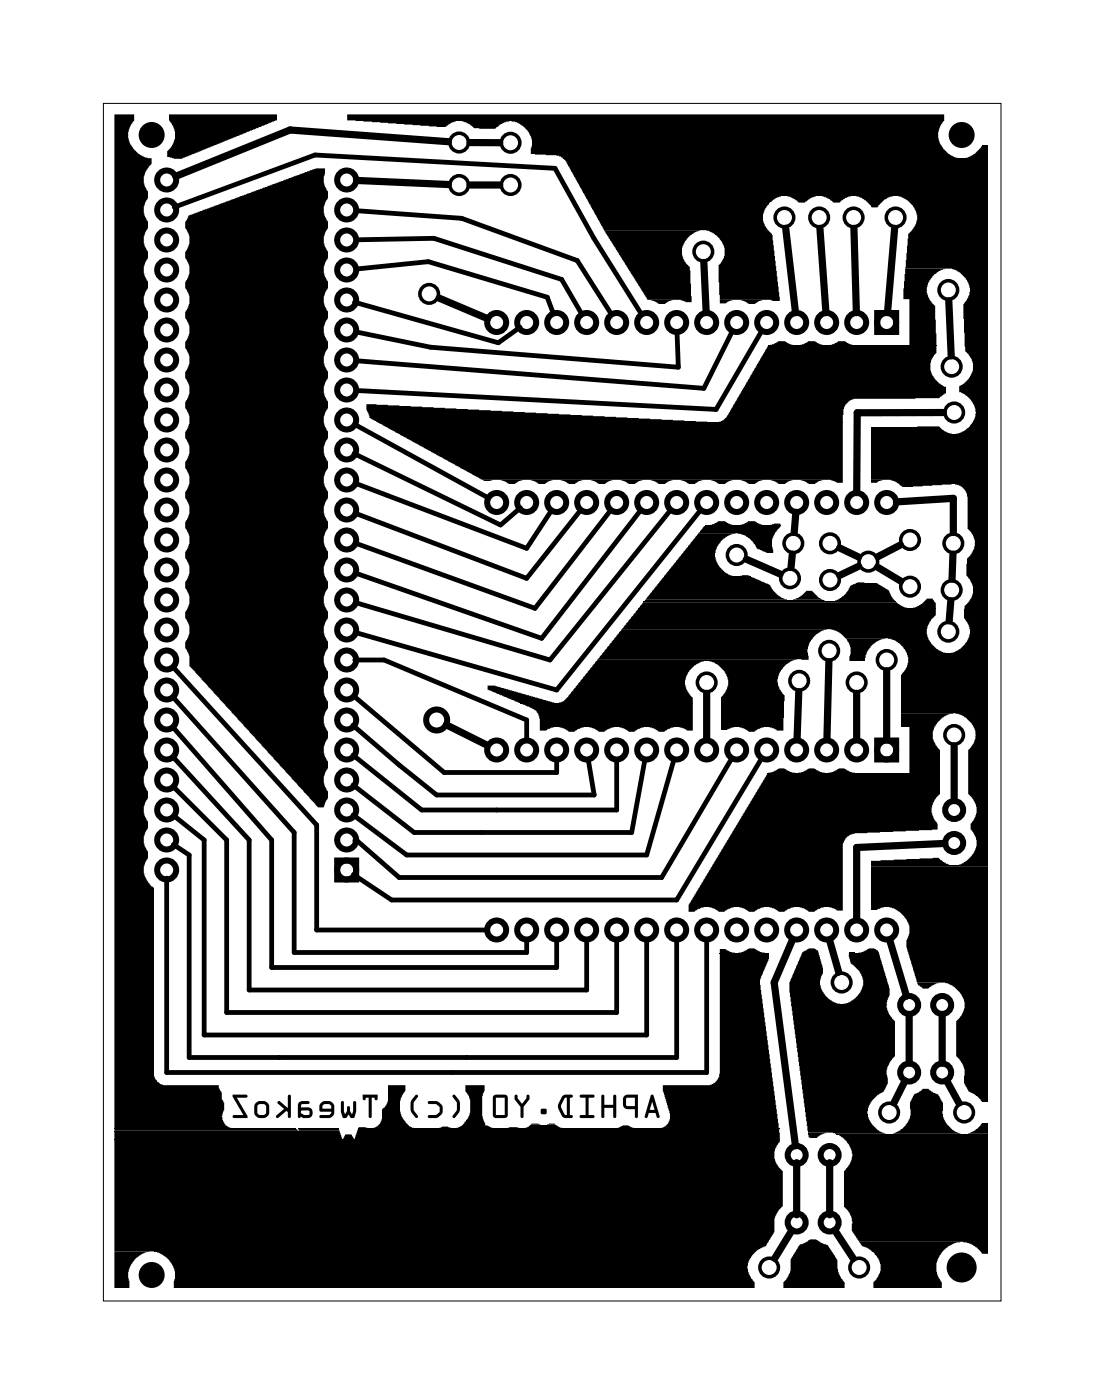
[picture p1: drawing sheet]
<svg xmlns="http://www.w3.org/2000/svg" width="93mm" height="119mm" viewBox="0 0 93 119" stroke-linecap="round" stroke-linejoin="round" font-family="sans-serif">
<g fill="none" stroke="#000" stroke-width=".08">
<path d="M8.8 8.8h76v101.4h-76zM47.7 13.4h36M32 35.8h39.4M65 29.3h14.3M73.7 36.8h10M44 59.5h14.7M54 51.5h25.2M54.5 51h21.4M54.6 50.8h15.1M56.2 48.8h7.4M59.7 44.5h6.4M76.8 55.3h6.9"/>
<path d="M65 65.5h14.6M73.7 73.3h10M9.7 95.6h15.3M9.7 95.8h19M9.7 96.5h56.3M25.3 95.6h3.4M30.3 95.6h35.7M44.9 95.3h2.2M60.9 80.7h4.2M67 85h8.1M70.8 96h12.9M71.9 80.7h2.5"/>
</g>
<g fill="#000">
<path d="M9.7 9.7h1.7v.5l-.3 .3-.2 .7v.5l.1 .4 .3 .5 .4 .4 .6 .3 .5 .1v.5l-.4 .5-.2 .5v.8l.3 .5v.6l-.1 .2-.2 .5v.8l.3 .4v.6l-.1 .2-.2 .5v.8l.3 .5v.6l-.1 .1-.2 .5v.9l.3 .4v.6l-.1 .2-.2 .5v.8l.3 .4v.7l-.1 .1-.2 .5v.8l.3 .5v.6l-.1 .2-.2 .5v.8l.3 .4v.6l-.1 .2-.2 .5v.8l.3 .5v.6l-.1 .1-.2 .5v.9l.3 .4v.6l-.1 .2-.2 .5v.8l.3 .4v.7l-.1 .1-.2 .5v.8l.3 .5v.6l-.1 .2-.2 .5v.8l.3 .4v.6l-.1 .2-.2 .5v.8l.3 .5v.6l-.1 .1-.2 .5v.9l.3 .4v.6l-.1 .2-.2 .5v.8l.3 .4v.7l-.1 .1-.2 .5v.8l.3 .5v.6l-.1 .2-.2 .5v.8l.3 .4v.6l-.1 .2-.2 .5v.8l.3 .5v.6l-.1 .1-.2 .5v.9l.3 .4v.6l-.1 .2-.2 .5v.6l.2 .6h.1v.7l-.1 .1-.2 .5v.6l.2 .6 .1 .1v.6l-.1 .2-.2 .5v.6l.2 .6h.1v.6l-.1 .2-.2 .5v.6l.2 .6 .1 .1v.6l-.1 .1-.2 .5v.6l.3 .8 .3 .4 .2 .1v15.9l.3 .5 .5 .3h4.7v.2l.3 .4v.6l.2 .3v.6l-.2 .5v.3l.3 .5 .5 .2h-9.9zM14.3 9.7h9.2v.5l-8.1 3.2h-.7l-.5-.1v-.5l.4-.4 .2-.6v-.7l-.1-.4-.4-.5zM15.9 18.3l10.3-3.9 .5-.1h.8l-.1 1.2 .3 .6 .1 .1v.6l-.2 .2-.2 .5v.6l.3 .6h.1v.6l-.2 .2-.2 .5v.6l.3 .6 .1 .1v.6l-.2 .1-.2 .5v.6l.3 .7h.1v.6l-.2 .2-.2 .5v.6l.3 .6h.1v.7l-.2 .1-.2 .5v.6l.3 .6 .1 .1v.6l-.2 .2-.2 .5v.6l.3 .6h.1v.6l-.2 .2-.2 .5v.6l.3 .6 .1 .1v.6l-.2 .1-.2 .5v.6l.3 .7h.1v.6l-.2 .2-.2 .5v.6l.3 .6h.1v.7l-.2 .1-.2 .5v.6l.3 .6 .1 .1v.6l-.2 .2-.2 .5v.6l.3 .6h.1v.6l-.2 .2-.2 .5v.6l.3 .6 .1 .1v.6l-.2 .1-.2 .5v.6l.3 .7h.1v.6l-.2 .2-.2 .5v.6l.3 .6h.1v.7l-.2 .1-.2 .5v.6l.3 .6 .1 .1v.6l-.2 .2-.2 .5v.6l.3 .6h.1v.6l-.2 .2-.2 .5v.6l.3 .6 .1 .1v.6l-.2 .1-.2 .5v.6l.3 .7h.1v.6l-.2 .2-.2 .5v.6l.3 .6h.1v.7l-.2 .1-.2 .5v.6l.3 .6 .1 .1v.6l-.3 .4-.1 .4h-.5l-.2-.2v-.1l-.5-.5v-.1l-2.5-2.7v-.1l-.6-.5v-.1l-2-2.1v-.1l-.5-.4v-.2l-2.5-2.6v-.1l-2.1-2.2v-.9l-.2-.6h-.1v-.6l.1-.1 .2-.5v-.7l-.2-.6h-.1v-.6l.1-.2 .2-.5v-.7l-.2-.5-.1-.1v-.5l.1-.2 .2-.5v-.7l-.2-.6h-.1v-.6l.1-.1 .2-.5v-.8l-.2-.5-.1-.1v-.5l.1-.2 .2-.5v-.7l-.2-.6h-.1v-.6l.1-.1 .2-.5v-.7l-.2-.6h-.1v-.6l.1-.2 .2-.5v-.7l-.2-.5-.1-.1v-.5l.1-.2 .2-.5v-.7l-.2-.6h-.1v-.6l.1-.1 .2-.5v-.8l-.2-.5-.1-.1v-.5l.1-.2 .2-.5v-.7l-.2-.6h-.1v-.6l.1-.1 .2-.5v-.7l-.2-.6h-.1v-.6l.1-.2 .2-.5v-.7l-.2-.5-.1-.1v-.5l.1-.2 .2-.5v-.7l-.2-.6h-.1v-.6l.1-.1 .2-.5v-.8l-.2-.5-.1-.1v-.5l.1-.2zM29.4 9.7h50.5v.5l-.2 .3-.3 .7 .1 .7 .3 .7 .5 .4 .8 .4h-33.5l-.1-.2-.4-.1-2.2-.1v-.5l.1-.1v-.8l-.3-.5-.4-.4-.7-.4-13.5-.1h-.7zM30.8 10.2l7.8 .1-.5 .1-.4 .4h-.7zM39.1 10.2l4 .1h-.2l-.6 .2-.4 .4h-1.3h-.5l-.3-.4zM47.7 13.4h36v23.4h-2.7l.7-.3 .4-.4 .4-.7 .1-.4-.1-.7-.3-.4-.5-.5-.5-.2v-.5l.4-.2 .4-.4 .4-.7v-.7l-.1-.3-.3-.4-.3-.2v-.5l-.1-3.6 .2-.2 .3-.5v-.6l-.1-.4-.2-.4-.5-.6-.7-.3h-4l.3-2.9 .6-.6 .2-.6v-.4l-.3-.6-.7-.8-.6-.2h-26.6l-1.6-3zM49.6 16.6h16.5l-.5 .2-.4 .4-.4 .4-.2 .5v.6l.2 .4 .6 .8 .6 5.6h-.6l-.1-.1h-4.4l-.1-3 .2-.1 .3-.5v-.8l-.4-.8-.5-.5-.6-.2h-8.7zM51.1 19.5h8.2l-.8 .4-.5 .5-.3 .6v.6l.1 .3 .2 .4 .4 .3 .2 3h-.6l-.4-.2h-2.8l-.1-.2-.2-.2v-.2l-.2-.2-.1-.2-.2-.2v-.2l-.6-.8v-.2l-.2-.2-.1-.2-.2-.2v-.2l-.2-.2-.1-.2-.2-.2v-.2zM66.7 16.6h2.4l-.5 .2-.4 .4h-.6l-.3-.4zM69.6 16.6h2.4l-.4 .1-.5 .5h-.6l-.3-.4zM72.5 16.6h3.1l-.4 .1-.3 .2-.6 .7h-.5l-.5-.6z"/>
<path d="M81.8 13.3h.2l.5-.3 .5-.5 .1-.2h.6v1.1zM31 34.2l28.9 1.5h-28l-.1-.1-.5-.2-.1-.4-.2-.3zM32.1 35.8h39.3v5.1h-.6l-.5-.3h-29.5zM55.1 25.4h1.8l-.3 .1-.3 .2h-.5l-.2-.1zM60.9 25.4h1.1l-.3 .1-.2 .2h-.6zM62.7 25.4h1.8l-.3 .1-.3 .2h-.5l-.2-.1zM65 29.3h14.3v.6l-.3 .3-.2 .5v.7l.3 .7 .4 .4 .4 .2h.2v.6l-.3 .1-.3 .3-7.2 .1-.4 .1-.4 .6-.1 1.2h-10.5l.3-.1 .5-.5zM65.2 29.2l.3-.1 .4-.2h.6l.1 .1 .5 .2zM67.8 29.2l.3-.1 .3-.2h.6l.2 .1 .5 .2zM70.3 29.2l.3-.1 .4-.2h.6l.1 .1 .5 .2zM73.7 36.8h10v18.5h-3.1l.6-.2 .5-.6 .4-.8-.1-.8-.4-.5v-.9l.1-.2 .3-.3 .4-.7-.1-.8-.2-.4-.3-.3v-1.1l.1-.4 .3-.3 .3-.5v-.8l-.2-.5-.4-.4v-2.8l-.2-.5-.3-.3-.5-.2h-4.8l-.2-.2-.5-.2h-1.7zM76.6 22.7h3.4l-.5 .2-.6 .5-.3 .5-.1 .4v.5l.1 .3 .3 .5 .3 .3 .1 3.3h-2.3v-3.9h-.5z"/>
<path d="M73.7 36.2l5.8-.1 .4 .4 .7 .3h-6.9zM40.9 40.6l.8 .1h-.7zM41.3 58h.6l5 1.5h-3l-2.6-1.1zM42.4 40.6l1.8 .1h-.3l-.3 .3h-.5l-.2-.2zM44.2 59.6h14.5v2.3h-.6l-.1-.2-.5-.1h-11.8v-.8l-.3-.6-.2-.2zM44.9 40.6l1.9 .1h-.3l-.3 .3h-.6l-.2-.2zM47.5 40.6l1.8 .1h-.3l-.3 .3h-.6l-.1-.2zM50 40.6l1.8 .1h-.3l-.3 .3h-.5l-.2-.2zM50.4 56h9.2l-.8 .3-.4 .5-.4 .6v.8l.4 .7 .3 .2v.4h-11.4l.4-.1 .4-.4v-.1l.2-.2v-.1l.2-.1v-.1l.3-.2v-.1l.2-.2v-.1l.2-.1v-.1l.2-.2v-.1l.2-.1v-.1l.2-.2zM50.6 55.8h16.8l-.5 .2-.6 .5-.3 .5-.2 .5 .2 .8 .2 .4 .2 .2-.1 3h-.5l-.2-.2-.4-.1h-4.2v-2.6l.2-.1 .4-.5 .1-.4v-.5l-.4-.7-.5-.5-.4-.2-.3-.1h-9.6zM52.6 40.6l1.8 .1-.4 .1-.2 .2h-.6l-.1-.2zM52.6 53.3h17.4l-.4 .1-.5 .3-.5 .6-.2 .6 .1 1-17.9-.1 1-1.2v-.1l.2-.1v-.1l.2-.2v-.1l.2-.1v-.1l.2-.2v-.1l.2-.1z"/>
<path d="M54 51.6l25.2-.1v.6l-.4 .4-.3 .5v.7l.1 .5 .4 .4 .4 .5 .6 .2h-3.3l-.1-.3-.5-.6-.7-.3-3.8-.1-.5-.5-.7-.2h-17.7zM54.4 51h21.5l.3 .2 .6 .3h-22.7zM54.6 50.8h15.2l.2 .1h-15.5zM55.1 40.6l1.8 .1-.4 .1-.2 .2h-.5l-.2-.2zM56 49l.2-.1h7.5l1.5 .6 .2 .5 .5 .4 .7 .4h-12l1-1.2v-.1l.2-.1v-.1l.2-.2zM57.6 40.6l1.9 .1-.4 .1-.2 .2h-.6l-.2-.2zM59.1 45.2l3.2-.1-.4 .1-.7 .4-.5 .6-.2 .6 .1 .6 .3 .6 .5 .5 .7 .3h-5.9l1.4-1.7v-.1l.2-.2v-.1l.2-.1v-.1l.3-.2v-.1l.2-.1v-.1l.2-.2v-.1l.2-.1v-.2l.2-.1zM59.6 44.6l6.5-.1v.1l-.5 .5-.2 .6 .1 1.1h-.6l-.4-.2a.73 .73 0 0 1-.6-.5l-.8-.8-.6-.2h-3.3zM60.2 40.6l1.8 .1-.4 .1-.2 .2h-.6l-.1-.2zM60.1 44.4h.3l.4-.3h.6l.2 .2 .5 .2zM62.7 40.6l1.8 .1-.4 .1-.2 .2h-.5l-.2-.2zM62.7 48.8l.7-.1 .1 .1z"/>
<path d="M62.7 44.4h.3l.3-.3h.6l.2 .2 .5 .2zM65.3 40.6l1.8 .1-.4 .1-.2 .2h-.6l-.1-.2zM65.2 44.4l.3-.1h.6v.2zM67.8 40.6l1.8 .1-.4 .1-.2 .2h-.5l-.2-.2zM67.1 50.7l.5-.1 .7-.6h.5l.5 .6 .3 .2zM71.6 54l3.4 .1h-.3l-.5 .2-.5 .4-.4 .8-.1 .5h-1.3l.1-1.2zM70.5 50.9l.6-.2 .7-.7a.71 .71 0 0 1 .7-.6l.1-.1 1.7 .1 1 .6 .2 .5 .3 .4zM73.7 40.6l1 .1h-.3l-.1 .2h-.6zM76.1 41h4.5l-4.2 .2zM76.8 55.4h6.9v17.9h-2.7l.9-.4 .5-.6 .3-.6-.1-.8-.3-.6-.1-.1v-.5l.2-.2 .3-.6v-.6l-.4-.8-.3-.3v-3.7l.2-.2 .4-.7v-.4l-.1-.5-.2-.5-.5-.5-.6-.3h-4.9v-3.3l.3-.3 .2-.5 .1-.7zM77.3 51.4h.2l.4-.2 .6-.5h.5l.1 .2 .1 .1v.5zM45.7 61.6h1.2l-.5 .1-.1 .2h-.6z"/>
<path d="M47.4 61.6h2l-.4 .1-.4 .3h-.5l-.2-.2zM49.9 61.6h2.1l-.5 .1-.3 .3h-.5l-.2-.2zM52.5 61.6h2l-.5 .1-.3 .3h-.5l-.2-.2zM55 61.6h2l-.4 .1-.3 .3h-.5l-.2-.2zM58.3 76.8h1.3l-.5 .1-.3 .3h-.5zM60.1 76.8h2l-.4 .1-.4 .3h-.5l-.2-.2zM61 61.6h1.1h-.2l-.3 .2h-.6zM62.6 61.6h2.1l-.5 .1-.3 .3h-.5l-.2-.2zM62.6 76.8h2.1l-.5 .1-.3 .3h-.5l-.2-.2zM64.9 65.6l14.7-.1v1.7l-.5 .5-.2 .7v.6l.2 .4 .3 .3v.5l-7 .3-.6 .3-.4 .6v5.7h-.6l-.1-.2-.5-.1h-11.9l.1-.3 .1-.1 1.1-1.9 .1-.1 4.4-7.6 .4-.5zM65.2 76.8h2l-.5 .1-.3 .3h-.5l-.2-.2zM65.1 65.4h.4l.4-.3h.5l.5 .3 .4 .1z"/>
<path d="M67.7 76.8h2l-.4 .1-.3 .3h-.5l-.2-.2zM67.6 65.4h.4l.5-.3h.5l.4 .3 .4 .1zM70.1 65.4h.4l.5-.3h.5l.5 .3 .4 .1zM73.7 73.3h10v20h-.6l-.1-.2-.6-.5a.75 .75 0 0 1-.6-.6l-.2-.3 .1-1.2-.1-.3-.3-.5-.3-.3v-3l.3-.2 .3-.5 .1-.3-.1-.8-.3-.5-.3-.4-.8-.5-2.6-.1-.9-2.9v-.6l.3-.5v-.7l-.3-.6-.5-.6-.5-.3-.4-.1h-1.6zM73.7 76.8h1.1h-.2l-.3 .2h-.6zM76.3 60.4h4.4l-.5 .1-.4 .2-.5 .5-.3 .7v.8l.2 .4 .4 .4v2h-2.6v-3.9h-.7zM73.7 72.9l5.8-.3 .6 .5 .5 .2h-6.9zM9.7 95.6h15.4l.1 .1h-15.5zM9.7 95.8h19.1l.2 .7h-19.3zM9.7 96.5h56.3v.2l-.1 .1-.3 .5v.8l.3 .7 .4 .3v3l-.4 .3-.3 .6v1.3l-.5 .8a.91 .91 0 0 1-.7 .6l-.3 .2-.4 .4-.3 .5a1.38 1.38 0 0 0 0 1l.2 .4 .3 .3v.6h-49.2v-.7l.1-.1v-.9l-.4-.7-.7-.5-.7-.2h-3.3zM22.6 95.5h.6zM23.7 95.5h.6z"/>
<path d="M25.3 95.6h3.4v.1h-3.4zM26.3 95.5h.7zM28.1 95.5h.6zM29.2 96.1l.6-.1 .2 .5h-1zM30.3 95.6h35.7v.9h-36zM30.4 95.4h.6l.1 .1h-.7zM32.9 91.9h1.4v.5l-.3 .3-.1 .5v.9l.1 .5 .3 .4 .4 .4 .3 .1h-3.4l.3-.1 .4-.5v-1l.3-.1 .3-.5zM35.5 95.5h.6zM37.2 95.5l.2-.1h.5l.3 .1zM39.4 91.9h1.6v.5l-.2 .4v1.7l.3 .6v.2h.2l.4 .2h-3.1l.5-.2 .2-.2 .2-.3 .1-.1 .2-.5v-1.1l-.1-.4-.3-.3zM43 95.5l.8-.1 .2 .1zM44.4 95.5h.2l.2-.2h2.4v.1l.4 .1z"/>
<path d="M44.9 95.2l.7-.1 .2 .1zM46.3 95.2l.7-.1v.1zM51.2 95.5h.6zM52.3 95.5h.1l.3-.2h.5l.5 .2zM54.9 95.5h.6zM60.9 80.3h.6l.3 .3 .4 .1h-1.3zM60.9 80.8h4.2v.4l-.7 1.4-.1 .3v.5l1.7 12.1h-10l.4-.2 .3-.5v-.7l-.6-1.7v-.5h4l.4-.2 .4-.5zM62.5 80.7l.4-.1 .5-.3h.5l.4 .3 .5 .1zM67 85.1h8.1v.2l.2 .6 .5 .5v3l-.4 .4-.3 .6v.6l.1 .2v.6l-.2 .2a.95 .95 0 0 1-.7 .7l-.5 .5-.3 .5a1.38 1.38 0 0 0 0 1l.3 .5 .5 .5 .7 .3h-4.3l-.2-.1h-2.1zM68.4 95.9h1.5l-.5 .2-.2 .3h-.6l-.1-.1zM67.9 80.7l.6-.4h.5l.3 .2 .4 1.4v.5l-.3 .6 .1 .8 .3 .5 .4 .3 .4 .3 .5 .1h-4.1l-.2-.9v-1zM71 96h12.7v10.2h-.6l-.4-.6-.3-.2-.8-.3h-8.9l-.6-.9 .1-.8-.1-.4-.3-.5-.3-.3v-3.1l.3-.3 .3-.5a1.38 1.38 0 0 0 0-1l-.4-.6z"/>
<path d="M71.9 80.7h.5zM71.9 80.8h2.6l.8 2.9v.6l-.1 .2-.1 .5h-3.7l.4-.1 .5-.3 .5-.5 .3-.7v-.5l-.2-.4-.7-.8-.2-.1zM72.7 80.7l.4-.1 .4-.3h.5l.4 .2v.2zM77.7 83.2h1.8h-.2l-.4 .2-.3 .3h-.5l-.1-.2-.3-.1zM77.4 92.7l.4-.2 .3-.3h.5l.4 .3 .4 .1 .4 .8v.9l.2 .7 .7 .7 .6 .3h-5.7l.6-.3 .6-.6 .3-.6-.1-1.2zM82 95.9l.5-.2 .5-.4 .1-.2h.6v.9zM9.7 106h2.9l-.4 .1-.4 .2-.7 .7-.2 .7 .1 1.4h-1.3zM67.8 105.3h.2l.4-.2 .2-.2h.5l.6 .4 .4 .1 .8 1.3 .1 1 .2 .5 .3 .3v.6h-5.2v-.6l.4-.3 .2-.6v-1zM72.8 105.1l8.5 .1h-.5l-.7 .4-.4 .4-.3 .6-.1 .3v.8l.2 .5 .2 .3v.6h-5.8v-.6l.4-.3 .3-.6v-.6l-.2-.5-.4-.3v-.1l-.5-.4-.5-.2z"/>
<path d="M55.1 92.7l-.5 1.8a.13 .13 0 0 0 .1 .2 .13 .13 0 0 0 .1-.1l.1-.4h.6l.1 .4a.13 .13 0 0 0 .1 .1 .14 .14 0 0 0 .2-.2l-.6-1.7v-.1zM55.1 92.7h.2v.1l.6 1.7a.14 .14 0 0 1-.2 .2 .13 .13 0 0 1-.1-.1l-.1-.4h-.6l-.1 .4a.13 .13 0 0 1-.1 .1 .13 .13 0 0 1-.1-.2zM55.2 93.3l.2 .7h-.4zM55.2 93.3l-.2 .7h.4zM52.9 92.8a.8 .8 0 0 0 .1 1.1h.8v.6a.13 .13 0 0 0 .1 .2 .13 .13 0 0 0 .1-.2v-1.8h-.9zM52.9 92.8l.2-.1h.9v1.8a.13 .13 0 0 1-.1 .2 .13 .13 0 0 1-.1-.2v-.6h-.7a.39 .39 0 0 1-.4-.4v-.4zM53 93l.8-.1v.8l-.8-.1zM53 93v.6l.8 .1v-.8zM50.9 92.7v1.8a.13 .13 0 0 0 .1 .2 .14 .14 0 0 0 .2-.2v-.7h.7v.7a.13 .13 0 0 0 .1 .2 .14 .14 0 0 0 .2-.2v-1.7a.13 .13 0 0 0-.2-.1 .13 .13 0 0 0-.1 .1v.7h-.7v-.7zM50.9 92.7l.3 .1v.7h.7v-.7a.13 .13 0 0 1 .1-.1 .13 .13 0 0 1 .2 .1v1.7a.14 .14 0 0 1-.2 .2 .13 .13 0 0 1-.1-.2v-.7h-.7v.7a.14 .14 0 0 1-.2 .2 .13 .13 0 0 1-.1-.2zM49.1 92.7l.1 .2h.4v1.5h-.4a.13 .13 0 0 0-.1 .1 .13 .13 0 0 0 .1 .2h1a.13 .13 0 0 0 .1-.2 .13 .13 0 0 0-.1-.1h-.4v-1.5h.4a.13 .13 0 0 0 .1-.1 .13 .13 0 0 0-.1-.1zM49.1 92.7h1.1a.13 .13 0 0 1 .1 .1 .13 .13 0 0 1-.1 .1h-.4v1.5h.4a.13 .13 0 0 1 .1 .1 .13 .13 0 0 1-.1 .2h-1a.13 .13 0 0 1-.1-.2 .13 .13 0 0 1 .1-.1h.4v-1.5h-.4zM47.6 92.8l-.3 .7v.4l.4 .7 .7 .1a.13 .13 0 0 0 .1-.2 .13 .13 0 0 0-.1-.1h-.2v-1.5h.2a.13 .13 0 0 0 .1-.1 .13 .13 0 0 0-.1-.1h-.6zM47.6 92.8l.2-.1h.6a.13 .13 0 0 1 .1 .1 .13 .13 0 0 1-.1 .1h-.1v1.5h.1a.13 .13 0 0 1 .1 .1 .13 .13 0 0 1-.1 .2l-.6-.1-.2-.1a1.1 1.1 0 0 1 0-1.6zM47.8 93l.2-.1v1.5l-.2-.1-.3-.6zM47.8 93l-.3 .7 .3 .6 .2 .1v-1.5zM45.8 93.9v.4h.5v-.4zM45.8 93.9h.5v.4h-.5zM43.6 92.7v.4l.5 .6v.8a.13 .13 0 0 0 .1 .2 .13 .13 0 0 0 .1-.2v-.8l.5-.6v-.3a.13 .13 0 0 0-.1-.1 .13 .13 0 0 0-.1 .1v.2l-.4 .5-.4-.5v-.3zM43.6 92.7h.2v.3l.4 .5 .4-.5v-.2a.13 .13 0 0 1 .1-.1 .13 .13 0 0 1 .1 .1v.3l-.5 .6v.8a.13 .13 0 0 1-.1 .2 .13 .13 0 0 1-.1-.2v-.8l-.5-.6zM41.8 92.8l-.1 .1v1.6l.3 .2 .8-.1 .2-.2v-1.6l-.3-.1h-.7zM41.8 92.8l.2-.1h.7l.3 .1v1.6l-.2 .2-.8 .1-.3-.2v-1.6zM42 92.9h.7v1.5h-.7zM42 92.9v1.5h.7v-1.5zM38.3 92.7v.2a.99 .99 0 0 1 0 1.6 .13 .13 0 0 0 .1 .1 .13 .13 0 0 0 .1 0l.3-.4a1.03 1.03 0 0 0 .1-.9l-.4-.6zM38.3 92.7h.1a1.15 1.15 0 0 1 0 2l-.1-.2 .4-.5v-.6l-.4-.5zM36.3 93.3v.2h.6l.3 .3v.3l-.2 .3h-.7a.13 .13 0 0 0-.1 .1 .13 .13 0 0 0 .1 .2l.7-.1 .4-.2a.74 .74 0 0 0 0-.9l-.4-.3zM36.3 93.3l.6-.1 .3 .1a.71 .71 0 0 1-.1 1.3l-.2 .1h-.6a.13 .13 0 0 1-.1-.2 .13 .13 0 0 1 .1-.1h.7l.2-.3v-.3l-.3-.3h-.6zM35.2 92.7l-.3 .4a1.03 1.03 0 0 0-.1 1l.4 .5a.13 .13 0 0 0 .1 0 .13 .13 0 0 0 .1-.1 .99 .99 0 0 1 0-1.6 .13 .13 0 0 0-.1-.2 .13 .13 0 0 0-.1 0zM35.2 92.7a.13 .13 0 0 1 .1 0 .13 .13 0 0 1 .1 .2l-.4 .5v.6l.4 .5a.13 .13 0 0 1-.1 .1 .13 .13 0 0 1-.1 0 1.25 1.25 0 0 1 0-1.9zM30.7 92.7v.3a.13 .13 0 0 0 .1 .2 .14 .14 0 0 0 .2-.2v-.1h.2v1.6a.13 .13 0 0 0 .1 .2 .14 .14 0 0 0 .2-.2v-1.6h.2v.1a.13 .13 0 0 0 .1 .2 .14 .14 0 0 0 .2-.2v-.3zM30.7 92.7h1.3v.3a.14 .14 0 0 1-.2 .2 .13 .13 0 0 1-.1-.2v-.1h-.2v1.6a.14 .14 0 0 1-.2 .2 .13 .13 0 0 1-.1-.2v-1.6h-.2v.1a.14 .14 0 0 1-.2 .2 .13 .13 0 0 1-.1-.2zM28.9 93.3v.8l.1 .5 .1 .1 .2-.1 .2-.2 .2 .2h.3l.2-.5v-.7a.14 .14 0 0 0-.2-.2 .13 .13 0 0 0-.1 .1v.8l-.1 .3-.2-.3v-.3a.13 .13 0 0 0-.1-.1 .13 .13 0 0 0-.1 .1v.3l-.2 .3-.1-.3v-.8zM28.9 93.3h.2v.8l.1 .3 .2-.3v-.3a.13 .13 0 0 1 .1-.1 .13 .13 0 0 1 .1 .1v.3l.2 .3 .1-.3v-.8a.13 .13 0 0 1 .1-.1 .14 .14 0 0 1 .2 .2v.7l-.2 .5h-.3l-.2-.2-.2 .2-.2 .1-.1-.1-.1-.5zM27.2 93.4l-.2 .3 .1 .4h.9v.1l-.1 .2h-.7a.13 .13 0 0 0-.2 .1 .14 .14 0 0 0 .2 .2h.7l.3-.2a1.05 1.05 0 0 0 .1-.9l-.2-.2a.63 .63 0 0 0-.6-.2zM27.2 93.4l.2-.2h.6l.3 .4a1.05 1.05 0 0 1-.1 .9l-.3 .2h-.7a.14 .14 0 0 1-.2-.2 .13 .13 0 0 1 .2-.1h.7l.1-.3h-.9l-.1-.4zM27.4 93.5h.5l.1 .1v.3h-.7zM27.4 93.5l-.1 .4h.7v-.3l-.1-.1zM25.3 93.3l-.1 .3v.9a.12 .12 0 0 0 .1 .2 .14 .14 0 0 0 .2-.2l.2 .2h.4a.46 .46 0 0 0 .4-.5 .46 .46 0 0 0-.4-.4h-.6l.1-.3h.5a.13 .13 0 0 0 .1-.2 .13 .13 0 0 0-.1-.1h-.5zM25.3 93.3l.3-.1h.5a.13 .13 0 0 1 .1 .1 .13 .13 0 0 1-.1 .2h-.5l-.1 .3h.6a.46 .46 0 0 1 .4 .4 .46 .46 0 0 1-.4 .5h-.4l-.2-.2a.14 .14 0 0 1-.2 .2 .12 .12 0 0 1-.1-.2v-.9zM25.5 94.1l.6-.1 .1 .3-.5 .1-.2-.2zM25.5 94.1v.1l.2 .2 .5-.1-.1-.3zM23.5 93.3v.1l.6 .5-.7 .5a.13 .13 0 0 0 0 .2 .13 .13 0 0 0 .2 0l.7-.5 .1 .1v.3a.13 .13 0 0 0 .1 .2 .13 .13 0 0 0 .1-.2v-1.7a.13 .13 0 0 0-.1-.1 .13 .13 0 0 0-.1 .1v1l-.7-.6zM23.5 93.3l.2-.1 .7 .6v-1a.13 .13 0 0 1 .1-.1 .13 .13 0 0 1 .1 .1v1.7a.13 .13 0 0 1-.1 .2 .13 .13 0 0 1-.1-.2v-.3l-.1-.1-.7 .5a.13 .13 0 0 1-.2 0 .13 .13 0 0 1 0-.2l.7-.5-.6-.5zM21.7 93.4a1.02 1.02 0 0 0-.2 .8l.1 .2 .3 .2 .5 .1 .3-.2a1.05 1.05 0 0 0 .1-.9l-.2-.2a.64 .64 0 0 0-.6-.2zM21.7 93.4l.2-.2h.6l.3 .4a1.05 1.05 0 0 1-.1 .9l-.3 .2-.5-.1-.3-.2-.1-.2a1.02 1.02 0 0 1 .2-.8zM21.9 93.5h.5l.1 .1v.6l-.1 .2h-.4l-.2-.1v-.6zM21.9 93.5l-.1 .2v.6l.2 .1h.4l.1-.2v-.6l-.1-.1zM19.7 92.7v.1l.9 1.6h-.8a.13 .13 0 0 0-.1 .1 .13 .13 0 0 0 .1 .2h1.2v-.2l-1-1.6h.8a.13 .13 0 0 0 .2-.1 .13 .13 0 0 0-.2-.1zM19.7 92.7h1.1a.13 .13 0 0 1 .2 .1 .13 .13 0 0 1-.2 .1h-.8l1 1.6v.2h-1.2a.13 .13 0 0 1-.1-.2 .13 .13 0 0 1 .1-.1h.8l-.9-1.6z"/>
<path d="M55.1 92.7l-.5 1.8a.13 .13 0 0 0 .1 .2 .13 .13 0 0 0 .1-.1l.1-.4h.6l.1 .4a.13 .13 0 0 0 .1 .1 .14 .14 0 0 0 .2-.2l-.6-1.7v-.1zM55.2 93.3l.2 .7h-.4zM52.9 92.8a.8 .8 0 0 0 .1 1.1h.8v.6a.13 .13 0 0 0 .1 .2 .13 .13 0 0 0 .1-.2v-1.8h-.9zM53 93l.8-.1v.8l-.8-.1zM50.9 92.7v1.8a.13 .13 0 0 0 .1 .2 .14 .14 0 0 0 .2-.2v-.7h.7v.7a.13 .13 0 0 0 .1 .2 .14 .14 0 0 0 .2-.2v-1.7a.13 .13 0 0 0-.2-.1 .13 .13 0 0 0-.1 .1v.7h-.7v-.7zM49.1 92.7l.1 .2h.4v1.5h-.4a.13 .13 0 0 0-.1 .1 .13 .13 0 0 0 .1 .2h1a.13 .13 0 0 0 .1-.2 .13 .13 0 0 0-.1-.1h-.4v-1.5h.4a.13 .13 0 0 0 .1-.1 .13 .13 0 0 0-.1-.1zM47.6 92.8a1.17 1.17 0 0 0 0 1.7l.2 .1 .6 .1a.13 .13 0 0 0 .1-.2 .13 .13 0 0 0-.1-.1h-.1v-1.5h.1a.13 .13 0 0 0 .1-.1 .13 .13 0 0 0-.1-.1h-.6zM47.8 93l.2-.1v1.5l-.2-.1-.3-.6zM45.8 93.9v.4h.5v-.4zM43.6 92.7v.4l.5 .6v.8a.13 .13 0 0 0 .1 .2 .13 .13 0 0 0 .1-.2v-.8l.5-.6v-.3a.13 .13 0 0 0-.1-.1 .13 .13 0 0 0-.1 .1v.2l-.4 .5-.4-.5v-.3zM41.8 92.8l-.1 .1v1.6l.3 .2 .8-.1 .2-.2v-1.6l-.3-.1h-.7zM42 92.9h.7v1.5h-.7zM38.3 92.7v.1a1.04 1.04 0 0 1 0 1.7l.1 .2a1.15 1.15 0 0 0 0-2zM36.3 93.3v.2h.6l.3 .3v.3l-.2 .3h-.7a.13 .13 0 0 0-.1 .1 .13 .13 0 0 0 .1 .2h.6a.73 .73 0 0 0 .6-.8 .73 .73 0 0 0-.6-.7zM35.2 92.7a1.13 1.13 0 0 0 .1 2l.1-.2a1.04 1.04 0 0 1 0-1.7l-.1-.1zM30.7 92.7v.3a.13 .13 0 0 0 .1 .2 .14 .14 0 0 0 .2-.2v-.1h.2v1.6a.13 .13 0 0 0 .1 .2 .14 .14 0 0 0 .2-.2v-1.6h.2v.1a.13 .13 0 0 0 .1 .2 .14 .14 0 0 0 .2-.2v-.3zM28.9 93.3a2.21 2.21 0 0 0 .1 1.3l.1 .1 .2-.1 .2-.2 .2 .2h.3a2.16 2.16 0 0 0 .1-1.3l-.1-.1-.1 .1v.8l-.1 .3-.2-.3v-.3a.13 .13 0 0 0-.1-.1 .13 .13 0 0 0-.1 .1v.3l-.2 .3-.1-.3v-.8zM27.2 93.4l-.2 .3 .1 .4h.9v.1l-.1 .2h-.7a.13 .13 0 0 0-.2 .1 .14 .14 0 0 0 .2 .2h.7l.3-.2a1.05 1.05 0 0 0 .1-.9l-.2-.2a.63 .63 0 0 0-.6-.2zM27.4 93.5h.5l.1 .1v.3h-.7zM25.3 93.3l-.1 .3v.9a.12 .12 0 0 0 .1 .2 .14 .14 0 0 0 .2-.2l.2 .2h.4a.46 .46 0 0 0 .4-.5 .46 .46 0 0 0-.4-.4h-.6l.1-.3h.5a.13 .13 0 0 0 .1-.2 .13 .13 0 0 0-.1-.1h-.5zM25.5 94.1l.6-.1 .1 .3-.5 .1-.2-.2zM23.5 93.3v.1l.6 .5-.7 .5a.13 .13 0 0 0 0 .2 .13 .13 0 0 0 .2 0l.7-.5 .1 .1v.3a.13 .13 0 0 0 .1 .2 .13 .13 0 0 0 .1-.2v-1.7a.13 .13 0 0 0-.1-.1 .13 .13 0 0 0-.1 .1v1l-.7-.6zM21.7 93.4a1.02 1.02 0 0 0-.2 .8l.1 .2 .3 .2 .5 .1 .3-.2a1.05 1.05 0 0 0 .1-.9l-.2-.2a.64 .64 0 0 0-.6-.2zM21.9 93.5h.5l.1 .1v.6l-.1 .2h-.4l-.2-.1v-.6zM19.7 92.7v.1l.9 1.6h-.8a.13 .13 0 0 0-.1 .1 .13 .13 0 0 0 .1 .2h1.2v-.2l-1-1.6h.8a.13 .13 0 0 0 .2-.1 .13 .13 0 0 0-.2-.1z"/>
</g>
<g fill="#000">
<circle cx="12.8" cy="11.4" r="1.1"/>
<circle cx="16" cy="11.2" r=".95"/>
<circle cx="25.1" cy="16.4" r=".95"/>
<circle cx="47" cy="11.2" r=".95"/>
<circle cx="81.4" cy="11.4" r="1.1"/>
<circle cx="11.6" cy="75.8" r=".95"/>
<circle cx="68.9" cy="87" r=".95"/>
<circle cx="12.8" cy="108" r="1.1"/>
<circle cx="68.6" cy="106.6" r=".95"/>
<circle cx="81.4" cy="107.3" r="1.27"/>
</g>
<g fill="none" stroke="#000" stroke-width=".51">
<path d="M74.3 26.5h1.6v1.6h-1.6zM28.5 72.9h1.7v1.6h-1.7zM74.3 62.7h1.6v1.6h-1.6z"/>
<circle cx="14.1" cy="15.2" r=".8"/>
<circle cx="14.1" cy="17.8" r=".8"/>
<circle cx="29.4" cy="17.8" r=".8"/>
<circle cx="29.4" cy="15.2" r=".8"/>
<circle cx="14.1" cy="35.6" r=".8"/>
<circle cx="14.1" cy="33" r=".8"/>
<circle cx="14.1" cy="38.1" r=".8"/>
<circle cx="14.1" cy="25.4" r=".8"/>
<circle cx="14.1" cy="27.9" r=".8"/>
<circle cx="14.1" cy="20.3" r=".8"/>
<circle cx="14.1" cy="30.5" r=".8"/>
<circle cx="14.1" cy="22.9" r=".8"/>
<circle cx="29.4" cy="33" r=".8"/>
<circle cx="29.4" cy="35.6" r=".8"/>
<circle cx="29.4" cy="38.1" r=".8"/>
<circle cx="29.4" cy="27.9" r=".8"/>
<circle cx="29.4" cy="25.4" r=".8"/>
<circle cx="29.4" cy="20.3" r=".8"/>
<circle cx="29.4" cy="30.5" r=".8"/>
<circle cx="29.4" cy="22.9" r=".8"/>
<circle cx="42.1" cy="27.3" r=".8"/>
<circle cx="44.6" cy="27.3" r=".8"/>
<circle cx="47.1" cy="27.3" r=".8"/>
<circle cx="49.7" cy="27.3" r=".8"/>
<circle cx="52.2" cy="27.3" r=".8"/>
<circle cx="54.8" cy="27.3" r=".8"/>
<circle cx="57.3" cy="27.3" r=".8"/>
<circle cx="59.8" cy="27.3" r=".8"/>
<circle cx="62.4" cy="27.3" r=".8"/>
<circle cx="64.9" cy="27.3" r=".8"/>
<circle cx="67.5" cy="27.3" r=".8"/>
<circle cx="70" cy="27.3" r=".8"/>
<circle cx="72.5" cy="27.3" r=".8"/>
<circle cx="75.1" cy="27.3" r=".8"/>
<circle cx="14.1" cy="50.8" r=".8"/>
<circle cx="14.1" cy="48.3" r=".8"/>
<circle cx="14.1" cy="43.2" r=".8"/>
<circle cx="14.1" cy="40.6" r=".8"/>
<circle cx="14.1" cy="45.7" r=".8"/>
<circle cx="14.1" cy="53.3" r=".8"/>
<circle cx="14.1" cy="58.4" r=".8"/>
<circle cx="14.1" cy="55.9" r=".8"/>
<circle cx="29.4" cy="45.7" r=".8"/>
<circle cx="29.4" cy="50.8" r=".8"/>
<circle cx="29.4" cy="40.6" r=".8"/>
<circle cx="29.4" cy="48.3" r=".8"/>
<circle cx="29.4" cy="43.2" r=".8"/>
<circle cx="29.4" cy="53.3" r=".8"/>
<circle cx="29.4" cy="58.4" r=".8"/>
<circle cx="29.4" cy="55.9" r=".8"/>
<circle cx="42.1" cy="42.5" r=".8"/>
<circle cx="44.6" cy="42.5" r=".8"/>
<circle cx="47.1" cy="42.5" r=".8"/>
<circle cx="49.7" cy="42.5" r=".8"/>
<circle cx="52.2" cy="42.5" r=".8"/>
<circle cx="54.8" cy="42.5" r=".8"/>
<circle cx="57.3" cy="42.5" r=".8"/>
<circle cx="59.8" cy="42.5" r=".8"/>
<circle cx="62.4" cy="42.5" r=".8"/>
<circle cx="64.9" cy="42.5" r=".8"/>
<circle cx="67.5" cy="42.5" r=".8"/>
<circle cx="70" cy="42.5" r=".8"/>
<circle cx="72.5" cy="42.5" r=".8"/>
<circle cx="75.1" cy="42.5" r=".8"/>
<circle cx="14.1" cy="73.7" r=".8"/>
<circle cx="14.1" cy="71.1" r=".8"/>
<circle cx="14.1" cy="68.6" r=".8"/>
<circle cx="14.1" cy="61" r=".8"/>
<circle cx="14.1" cy="66" r=".8"/>
<circle cx="14.1" cy="63.5" r=".8"/>
<circle cx="29.4" cy="73.7" r=".8"/>
<circle cx="29.4" cy="71.1" r=".8"/>
<circle cx="29.4" cy="66" r=".8"/>
<circle cx="29.4" cy="68.6" r=".8"/>
<circle cx="29.4" cy="61" r=".8"/>
<circle cx="29.4" cy="63.5" r=".8"/>
<circle cx="37" cy="61" r=".89"/>
<circle cx="42.1" cy="63.5" r=".8"/>
<circle cx="42.1" cy="78.7" r=".8"/>
<circle cx="44.6" cy="63.5" r=".8"/>
<circle cx="44.6" cy="78.7" r=".8"/>
<circle cx="47.1" cy="63.5" r=".8"/>
<circle cx="47.1" cy="78.7" r=".8"/>
<circle cx="49.7" cy="63.5" r=".8"/>
<circle cx="49.7" cy="78.7" r=".8"/>
<circle cx="52.2" cy="63.5" r=".8"/>
<circle cx="52.2" cy="78.7" r=".8"/>
<circle cx="54.8" cy="63.5" r=".8"/>
<circle cx="54.8" cy="78.7" r=".8"/>
<circle cx="57.3" cy="63.5" r=".8"/>
<circle cx="57.3" cy="78.7" r=".8"/>
<circle cx="59.8" cy="63.5" r=".8"/>
<circle cx="59.8" cy="78.7" r=".8"/>
<circle cx="62.4" cy="63.5" r=".8"/>
<circle cx="62.4" cy="78.7" r=".8"/>
<circle cx="64.9" cy="63.5" r=".8"/>
<circle cx="64.9" cy="78.7" r=".8"/>
<circle cx="67.5" cy="63.5" r=".8"/>
<circle cx="67.5" cy="78.7" r=".8"/>
<circle cx="70" cy="63.5" r=".8"/>
<circle cx="70" cy="78.7" r=".8"/>
<circle cx="72.5" cy="63.5" r=".8"/>
<circle cx="72.5" cy="78.7" r=".8"/>
<circle cx="75.1" cy="63.5" r=".8"/>
<circle cx="75.1" cy="78.7" r=".8"/>
<circle cx="80.8" cy="71.4" r=".76"/>
<circle cx="80.8" cy="68.6" r=".76"/>
<circle cx="67.5" cy="97.8" r=".76"/>
<circle cx="70.2" cy="97.8" r=".76"/>
<circle cx="77" cy="90.8" r=".76"/>
<circle cx="77" cy="85.1" r=".76"/>
<circle cx="79.8" cy="90.8" r=".76"/>
<circle cx="79.8" cy="85.1" r=".76"/>
<circle cx="67.5" cy="103.5" r=".76"/>
<circle cx="70.2" cy="103.5" r=".76"/>
</g>
<g fill="none" stroke="#000" stroke-width=".3">
<circle cx="38.9" cy="15.7" r=".79"/>
<circle cx="38.9" cy="12.1" r=".79"/>
<circle cx="43.2" cy="12.1" r=".79"/>
<circle cx="43.2" cy="15.7" r=".79"/>
<circle cx="66.4" cy="18.4" r=".79"/>
<circle cx="69.4" cy="18.4" r=".79"/>
<circle cx="72.3" cy="18.4" r=".79"/>
<circle cx="75.8" cy="18.4" r=".79"/>
<circle cx="36.3" cy="24.9" r=".79"/>
<circle cx="59.5" cy="21.3" r=".79"/>
<circle cx="80.3" cy="24.6" r=".79"/>
<circle cx="80.6" cy="31" r=".79"/>
<circle cx="80.8" cy="34.9" r=".79"/>
<circle cx="59.8" cy="57.8" r=".79"/>
<circle cx="62.4" cy="47" r=".79"/>
<circle cx="66.9" cy="49" r=".79"/>
<circle cx="67.2" cy="46" r=".79"/>
<circle cx="67.7" cy="57.6" r=".79"/>
<circle cx="70.2" cy="55.1" r=".79"/>
<circle cx="70.3" cy="49.1" r=".79"/>
<circle cx="70.3" cy="46" r=".79"/>
<circle cx="72.5" cy="57.8" r=".79"/>
<circle cx="73.5" cy="47.6" r=".79"/>
<circle cx="75.1" cy="55.9" r=".79"/>
<circle cx="77" cy="45.7" r=".79"/>
<circle cx="77" cy="49.7" r=".79"/>
<circle cx="80.3" cy="53.5" r=".79"/>
<circle cx="80.6" cy="50" r=".79"/>
<circle cx="80.7" cy="46" r=".79"/>
<circle cx="80.8" cy="62.2" r=".79"/>
<circle cx="71.3" cy="83.2" r=".79"/>
<circle cx="75.3" cy="94.2" r=".79"/>
<circle cx="81.6" cy="94.2" r=".79"/>
<circle cx="65.1" cy="107.3" r=".79"/>
<circle cx="72.7" cy="107.3" r=".79"/>
</g>
<g fill="none" stroke="#000" stroke-width=".41">
<path d="M14.8 17.5l11.9-4.4 20.3 1.2 3.3 5.9 4 6.4M30.2 17.8l8.9 .7 9.8 3.6 2.9 4.5M30 38.4l12.4 6 1.7-1.4M30 25.6l12.2 3.4 1.8-1.3M30.1 36l11.2 6.1M30.2 28.1l6.3 1.3 20.9 1.7-.1-3M30.2 22.8l6.1-.6 10 3 .5 1.3M30.2 20.3l6.5-.1 10.9 3.5 1.7 2.9M62 28l-2.4 4.9-29.4-2.4M64.5 28l-3.9 6.7-30.4-1.6M14.7 59l10.2 11.5v10.1h19.7v-.8M14.7 56.5l12.1 13.3v8.9h14.2"/>
<path d="M30 59l7.6 6.4h9.5v-.9M30 55.9h2.5l12.1 5.1v1.6M30.1 40.9l14.5 5.5 2.1-3.2M49.2 43.2l-4.6 5.8-14.5-5.5M51.7 43.2l-6.4 8.3-15.2-5.5M54.2 43.2l-8.3 10.8-15.8-5.5M56.8 43.2l-10.2 12.7-16.5-4.9M59.3 43.2l-12.2 15.2-16.9-4.8M14.1 74.4v16.4h45.7v-11.2M14.7 61.6l8.3 9.5v10.8h24.1v-2.1M14.7 64.1l6.4 7v12.7h28.6v-4M14.7 71.5l1.3 .9v17.1h41.3v-9.9"/>
<path d="M14.7 66.6l4.5 4.5v14.6h33v-5.9M14.8 69.1l2.5 2v16.5h37.5v-7.8M29.9 61.4l3.9 3.4 3.2 2.5h13.3l-.5-2.9M29.9 63.9l5.8 4.7h16.5v-4.2M54.6 64.4l-1.1 6.1h-18.4l-5.2-4M57 64.4l-2.2 8h-20.4l-4.5-3.4M61.9 64.3l-5.9 10h-22.2l-3.6-3.1h-.2M64.5 64.3l-7.2 11.9h-24.1l-3.3-2.2"/>
</g>
<g fill="none" stroke="#000" stroke-width=".61">
<path d="M30.2 15.3l7.8 .3M38 12l-13.4-1-9.7 3.9M39.8 15.7h2.5M39.8 12.1h2.5M66.5 19.3l.9 7.2M69.4 19.3l.5 7.2M72.3 19.3l.2 7.2M75.7 19.3l-.6 7.2M37.2 25.2l4.1 1.8M59.6 22.2l.2 4.3M79.9 34.9h-7.3l-.1 6.8M80.3 25.5l.2 4.6"/>
<path d="M59.8 58.7v3.8M63.2 47.4l2.8 1.2M67.1 46.9l-.1 1.2M67.4 43.4l-.2 1.7M67.6 58.6l-.1 3.9M70.2 56l-.2 6.5M71.1 46.4l1.6 .8M72.5 58.7v3.8M72.7 48l-1.6 .7M74.3 48l2 1.2M75.1 56.8v5.7M75.9 42.5l4.8-.3v2.9"/>
<path d="M76.2 46.1l-1.9 1M80.5 50.9l-.1 1.7M80.7 46.9l-.1 2.1M37.8 61.4l3.3 1.6M67 79.7l-1.5 3.5 1.8 13.8M70.3 79.7l.7 2.6M75.4 79.7l1.3 4.6M80 71.4l-7.5 .4v5.9M80.8 63.1v4.7M67.5 98.4v4.5M70.2 98.4v4.5M76.6 91.5l-.9 1.9"/>
<path d="M77 85.9v4.1M79.8 85.9v4.1M80.2 91.5l1 1.9M67 104.2l-1.4 2.3M70.7 104.2l1.5 2.3"/>
</g>
</svg>
